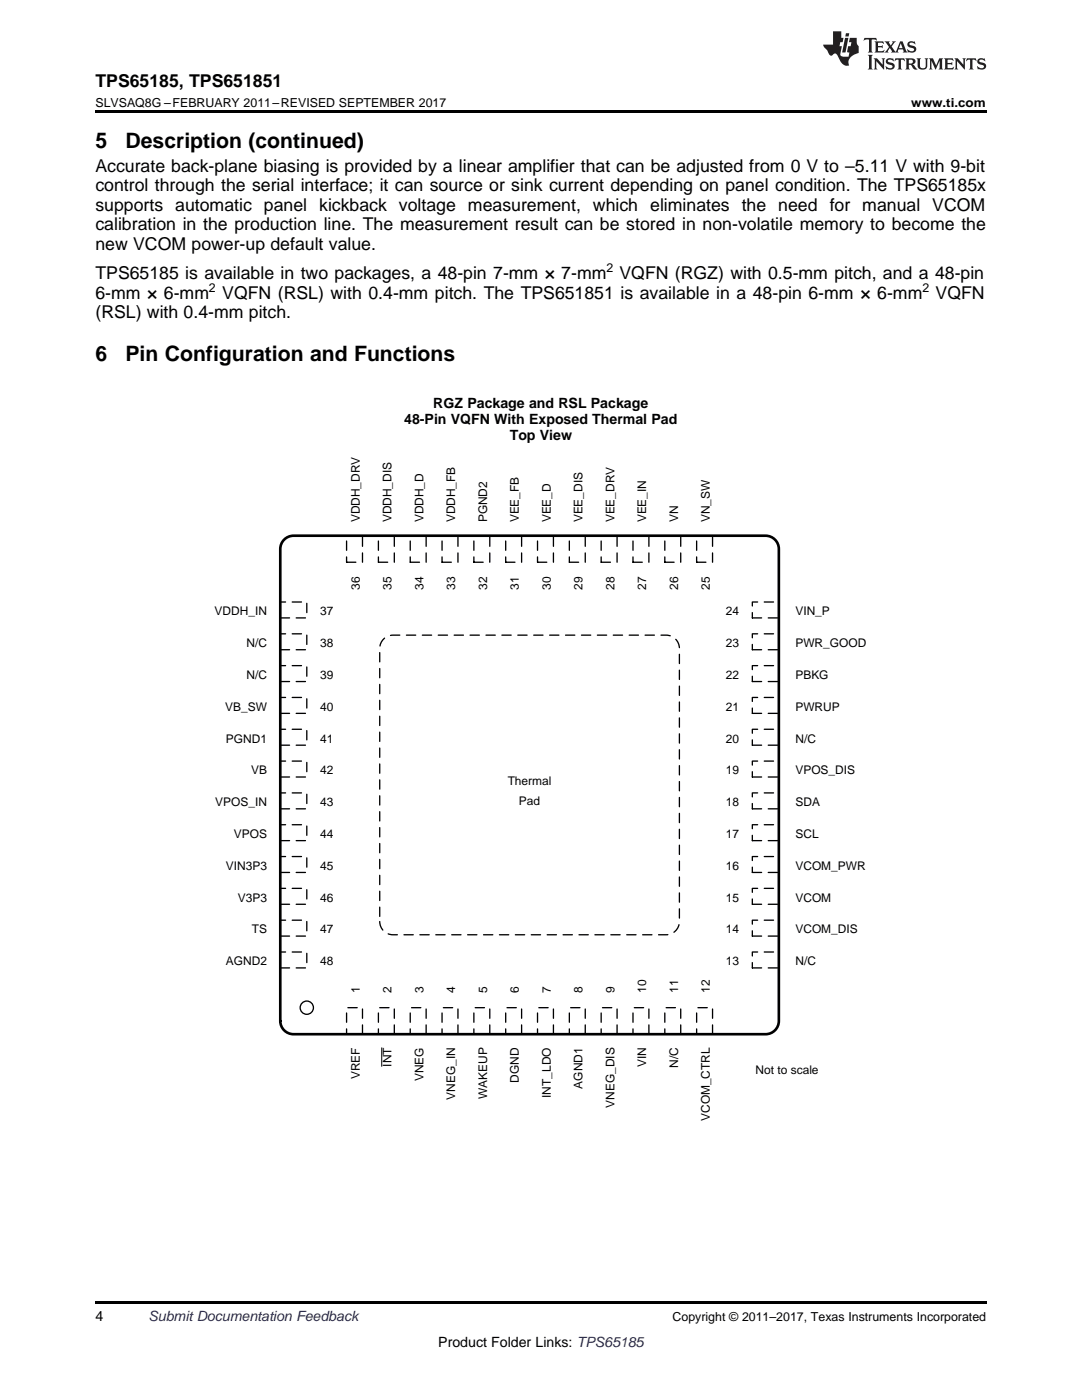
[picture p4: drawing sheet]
<svg xmlns="http://www.w3.org/2000/svg" width="216mm" height="279mm" viewBox="0 0 216 279" stroke-linecap="round" stroke-linejoin="round" font-family="sans-serif">
<defs><g id="words">
<g font-size="4.2">
<text x="19" y="29.6">5</text>
<text x="25" y="29.6">Description (continued)</text>
<text x="19" y="72">6</text>
<text x="25" y="72">Pin Configuration and Functions</text>
</g>
<g font-size="3.5">
<text x="19" y="17.3">TPS65185, TPS651851</text>
<text x="19" y="34.3">Accurate back-plane biasing is provided by a linear amplifier that can be adjusted from 0 V to –5.11 V with 9-bit</text>
<text x="19" y="38.2">control through the serial interface; it can source or sink current depending on panel condition. The TPS65185x</text>
<text x="19" y="42.1">supports automatic panel kickback voltage measurement, which eliminates the need for manual VCOM</text>
<text x="19" y="45.9">calibration in the production line. The measurement result can be stored in non-volatile memory to become the</text>
<text x="19" y="49.8">new VCOM power-up default value.</text>
<text x="19" y="55.8">TPS65185 is available in two packages, a 48-pin 7-mm × 7-mm</text>
<text x="19" y="59.7">6-mm × 6-mm</text>
<text x="44.3" y="59.7">VQFN (RSL) with 0.4-mm pitch. The TPS651851 is available in a 48-pin 6-mm × 6-mm</text>
<text x="123.6" y="55.8">VQFN (RGZ) with 0.5-mm pitch, and a 48-pin</text>
<text x="186.7" y="59.7">VQFN</text>
<text x="19" y="63.5">(RSL) with 0.4-mm pitch.</text>
</g>
<g font-size="2.8">
<text x="86.5" y="81.5">RGZ Package and RSL Package</text>
<text x="80.6" y="84.7">48-Pin VQFN With Exposed Thermal Pad</text>
<text x="101.7" y="87.8">Top View</text>
<text x="19" y="263.6">4</text>
<text x="87.5" y="268.9">Product Folder Links: TPS65185</text>
</g>
<text font-size="2.8" fill="#0000c8" x="29.6" y="263.6">Submit Documentation Feedback</text>
<g font-size="2.5">
<text x="19" y="21.4">SLVSAQ8G –FEBRUARY 2011–REVISED SEPTEMBER 2017</text>
<text x="181.8" y="21.4">www.ti.com</text>
<text x="41.7" y="58.2">2</text>
<text x="121" y="54.4">2</text>
<text x="184" y="58.2">2</text>
<text x="134.2" y="263.6">Copyright © 2011–2017, Texas Instruments Incorporated</text>
</g>
<g font-size="2.4">
<text x="71.8" y="104.3" transform="rotate(-90 71.8 104.3)">VDDH_DRV</text>
<text x="78.2" y="104.3" transform="rotate(-90 78.2 104.3)">VDDH_DIS</text>
<text x="84.5" y="104.3" transform="rotate(-90 84.5 104.3)">VDDH_D</text>
<text x="90.9" y="104.3" transform="rotate(-90 90.9 104.3)">VDDH_FB</text>
<text x="97.2" y="104.3" transform="rotate(-90 97.2 104.3)">PGND2</text>
<text x="103.6" y="104.3" transform="rotate(-90 103.6 104.3)">VEE_FB</text>
<text x="109.9" y="104.3" transform="rotate(-90 109.9 104.3)">VEE_D</text>
<text x="116.3" y="104.3" transform="rotate(-90 116.3 104.3)">VEE_DIS</text>
<text x="122.6" y="104.3" transform="rotate(-90 122.6 104.3)">VEE_DRV</text>
<text x="129" y="104.3" transform="rotate(-90 129 104.3)">VEE_IN</text>
<text x="135.3" y="104.3" transform="rotate(-90 135.3 104.3)">VN</text>
<text x="141.7" y="104.3" transform="rotate(-90 141.7 104.3)">VN_SW</text>
<text x="71.8" y="117.8" transform="rotate(-90 71.8 117.8)">36</text>
<text x="78.2" y="117.8" transform="rotate(-90 78.2 117.8)">35</text>
<text x="84.5" y="117.8" transform="rotate(-90 84.5 117.8)">34</text>
<text x="90.9" y="117.8" transform="rotate(-90 90.9 117.8)">33</text>
<text x="97.2" y="117.8" transform="rotate(-90 97.2 117.8)">32</text>
<text x="103.6" y="117.8" transform="rotate(-90 103.6 117.8)">31</text>
<text x="109.9" y="117.8" transform="rotate(-90 109.9 117.8)">30</text>
<text x="116.3" y="117.8" transform="rotate(-90 116.3 117.8)">29</text>
<text x="122.6" y="117.8" transform="rotate(-90 122.6 117.8)">28</text>
<text x="129" y="117.8" transform="rotate(-90 129 117.8)">27</text>
<text x="135.3" y="117.8" transform="rotate(-90 135.3 117.8)">26</text>
<text x="141.7" y="117.8" transform="rotate(-90 141.7 117.8)">25</text>
<text x="42.8" y="122.8">VDDH_IN</text>
<text x="63.9" y="122.8">37</text>
<text x="144.8" y="122.8">24</text>
<text x="158.7" y="122.8">VIN_P</text>
<text x="49.2" y="129.1">N/C</text>
<text x="63.9" y="129.1">38</text>
<text x="144.8" y="129.1">23</text>
<text x="158.7" y="129.1">PWR_GOOD</text>
<text x="49.2" y="135.5">N/C</text>
<text x="63.9" y="135.5">39</text>
<text x="144.8" y="135.5">22</text>
<text x="158.7" y="135.5">PBKG</text>
<text x="44.9" y="141.8">VB_SW</text>
<text x="63.9" y="141.8">40</text>
<text x="144.8" y="141.8">21</text>
<text x="158.7" y="141.8">PWRUP</text>
<text x="45.1" y="148.2">PGND1</text>
<text x="63.9" y="148.2">41</text>
<text x="144.8" y="148.2">20</text>
<text x="158.7" y="148.2">N/C</text>
<text x="50.1" y="154.5">VB</text>
<text x="63.9" y="154.5">42</text>
<text x="144.8" y="154.5">19</text>
<text x="158.7" y="154.5">VPOS_DIS</text>
<text x="43" y="160.9">VPOS_IN</text>
<text x="63.9" y="160.9">43</text>
<text x="101.3" y="156.7">Thermal</text>
<text x="103.5" y="160.6">Pad</text>
<text x="144.8" y="160.9">18</text>
<text x="158.7" y="160.9">SDA</text>
<text x="46.7" y="167.2">VPOS</text>
<text x="63.9" y="167.2">44</text>
<text x="144.8" y="167.2">17</text>
<text x="158.7" y="167.2">SCL</text>
<text x="45.1" y="173.6">VIN3P3</text>
<text x="63.9" y="173.6">45</text>
<text x="144.8" y="173.6">16</text>
<text x="158.7" y="173.6">VCOM_PWR</text>
<text x="47.5" y="179.9">V3P3</text>
<text x="63.9" y="179.9">46</text>
<text x="144.8" y="179.9">15</text>
<text x="158.7" y="179.9">VCOM</text>
<text x="50.2" y="186.3">TS</text>
<text x="63.9" y="186.3">47</text>
<text x="144.8" y="186.3">14</text>
<text x="158.7" y="186.3">VCOM_DIS</text>
<text x="45.1" y="192.6">AGND2</text>
<text x="63.9" y="192.6">48</text>
<text x="144.8" y="192.6">13</text>
<text x="158.7" y="192.6">N/C</text>
<text x="71.8" y="198.2" transform="rotate(-90 71.8 198.2)">1</text>
<text x="78.2" y="198.2" transform="rotate(-90 78.2 198.2)">2</text>
<text x="84.5" y="198.2" transform="rotate(-90 84.5 198.2)">3</text>
<text x="90.9" y="198.2" transform="rotate(-90 90.9 198.2)">4</text>
<text x="97.2" y="198.2" transform="rotate(-90 97.2 198.2)">5</text>
<text x="103.6" y="198.2" transform="rotate(-90 103.6 198.2)">6</text>
<text x="109.9" y="198.2" transform="rotate(-90 109.9 198.2)">7</text>
<text x="116.3" y="198.2" transform="rotate(-90 116.3 198.2)">8</text>
<text x="122.6" y="198.2" transform="rotate(-90 122.6 198.2)">9</text>
<text x="129" y="198.2" transform="rotate(-90 129 198.2)">10</text>
<text x="135.3" y="198.2" transform="rotate(-90 135.3 198.2)">11</text>
<text x="141.7" y="198.2" transform="rotate(-90 141.7 198.2)">12</text>
<text x="71.8" y="215.4" transform="rotate(-90 71.8 215.4)">VREF</text>
<text x="78.2" y="212.9" transform="rotate(-90 78.2 212.9)">INT</text>
<text x="84.5" y="215.8" transform="rotate(-90 84.5 215.8)">VNEG</text>
<text x="129" y="213" transform="rotate(-90 129 213)">VIN</text>
<text x="135.3" y="213.1" transform="rotate(-90 135.3 213.1)">N/C</text>
<text x="150.8" y="214.3">Not to scale</text>
<text x="90.9" y="219.5" transform="rotate(-90 90.9 219.5)">VNEG_IN</text>
<text x="97.2" y="219.4" transform="rotate(-90 97.2 219.4)">WAKEUP</text>
<text x="103.6" y="216.1" transform="rotate(-90 103.6 216.1)">DGND</text>
<text x="109.9" y="219.1" transform="rotate(-90 109.9 219.1)">INT_LDO</text>
<text x="116.3" y="217.2" transform="rotate(-90 116.3 217.2)">AGND1</text>
<text x="122.6" y="221.1" transform="rotate(-90 122.6 221.1)">VNEG_DIS</text>
<text x="141.7" y="223.7" transform="rotate(-90 141.7 223.7)">VCOM_CTRL</text>
</g>
</g></defs>
<path d="M19 259.7h177.8v.5h-177.8z" fill="#000"/>
<path d="M69.2 106.9h3.1v5.3h-3.1z" fill-rule="evenodd" fill="#fff"/>
<path d="M69.2 106.9h3.1v5.3h-3.1z" fill="none" stroke="#000" stroke-width=".26" stroke-dasharray="1.9 1.3"/>
<path d="M69.2 201.1h3.1v5.3h-3.1z" fill-rule="evenodd" fill="#fff"/>
<path d="M69.2 201.1h3.1v5.3h-3.1z" fill="none" stroke="#000" stroke-width=".26" stroke-dasharray="1.9 1.3"/>
<path d="M55.9 120.1h5.3v3.2h-5.3z" fill-rule="evenodd" fill="#fff"/>
<path d="M55.9 120.1h5.3v3.2h-5.3z" fill="none" stroke="#000" stroke-width=".26" stroke-dasharray="1.9 1.3"/>
<path d="M150.1 120.1h5.3v3.2h-5.3z" fill-rule="evenodd" fill="#fff"/>
<path d="M150.1 120.1h5.3v3.2h-5.3z" fill="none" stroke="#000" stroke-width=".26" stroke-dasharray="1.9 1.3"/>
<path d="M75.5 106.9h3.2v5.3h-3.2z" fill-rule="evenodd" fill="#fff"/>
<path d="M75.5 106.9h3.2v5.3h-3.2z" fill="none" stroke="#000" stroke-width=".26" stroke-dasharray="1.9 1.3"/>
<path d="M75.5 201.1h3.2v5.3h-3.2z" fill-rule="evenodd" fill="#fff"/>
<path d="M75.5 201.1h3.2v5.3h-3.2z" fill="none" stroke="#000" stroke-width=".26" stroke-dasharray="1.9 1.3"/>
<path d="M76.2 209v3.9" fill="none" stroke="#000" stroke-width=".2"/>
<path d="M55.9 126.5h5.3v3.2h-5.3z" fill-rule="evenodd" fill="#fff"/>
<path d="M55.9 126.5h5.3v3.2h-5.3z" fill="none" stroke="#000" stroke-width=".26" stroke-dasharray="1.9 1.3"/>
<path d="M150.1 126.5h5.3v3.2h-5.3z" fill-rule="evenodd" fill="#fff"/>
<path d="M150.1 126.5h5.3v3.2h-5.3z" fill="none" stroke="#000" stroke-width=".26" stroke-dasharray="1.9 1.3"/>
<path d="M81.9 106.9h3.1v5.3h-3.1z" fill-rule="evenodd" fill="#fff"/>
<path d="M81.9 106.9h3.1v5.3h-3.1z" fill="none" stroke="#000" stroke-width=".26" stroke-dasharray="1.9 1.3"/>
<path d="M81.9 201.1h3.1v5.3h-3.1z" fill-rule="evenodd" fill="#fff"/>
<path d="M81.9 201.1h3.1v5.3h-3.1z" fill="none" stroke="#000" stroke-width=".26" stroke-dasharray="1.9 1.3"/>
<path d="M55.9 132.8h5.3v3.2h-5.3z" fill-rule="evenodd" fill="#fff"/>
<path d="M55.9 132.8h5.3v3.2h-5.3z" fill="none" stroke="#000" stroke-width=".26" stroke-dasharray="1.9 1.3"/>
<path d="M150.1 132.8h5.3v3.2h-5.3z" fill-rule="evenodd" fill="#fff"/>
<path d="M150.1 132.8h5.3v3.2h-5.3z" fill="none" stroke="#000" stroke-width=".26" stroke-dasharray="1.9 1.3"/>
<path d="M88.2 106.9h3.2v5.3h-3.2z" fill-rule="evenodd" fill="#fff"/>
<path d="M88.2 106.9h3.2v5.3h-3.2z" fill="none" stroke="#000" stroke-width=".26" stroke-dasharray="1.9 1.3"/>
<path d="M88.2 201.1h3.2v5.3h-3.2z" fill-rule="evenodd" fill="#fff"/>
<path d="M88.2 201.1h3.2v5.3h-3.2z" fill="none" stroke="#000" stroke-width=".26" stroke-dasharray="1.9 1.3"/>
<path d="M55.9 139.2h5.3v3.2h-5.3z" fill-rule="evenodd" fill="#fff"/>
<path d="M55.9 139.2h5.3v3.2h-5.3z" fill="none" stroke="#000" stroke-width=".26" stroke-dasharray="1.9 1.3"/>
<path d="M150.1 139.2h5.3v3.2h-5.3z" fill-rule="evenodd" fill="#fff"/>
<path d="M150.1 139.2h5.3v3.2h-5.3z" fill="none" stroke="#000" stroke-width=".26" stroke-dasharray="1.9 1.3"/>
<path d="M94.6 106.9h3.1v5.3h-3.1z" fill-rule="evenodd" fill="#fff"/>
<path d="M94.6 106.9h3.1v5.3h-3.1z" fill="none" stroke="#000" stroke-width=".26" stroke-dasharray="1.9 1.3"/>
<path d="M94.6 201.1h3.1v5.3h-3.1z" fill-rule="evenodd" fill="#fff"/>
<path d="M94.6 201.1h3.1v5.3h-3.1z" fill="none" stroke="#000" stroke-width=".26" stroke-dasharray="1.9 1.3"/>
<path d="M55.9 145.5h5.3v3.2h-5.3z" fill-rule="evenodd" fill="#fff"/>
<path d="M55.9 145.5h5.3v3.2h-5.3z" fill="none" stroke="#000" stroke-width=".26" stroke-dasharray="1.9 1.3"/>
<path d="M150.1 145.5h5.3v3.2h-5.3z" fill-rule="evenodd" fill="#fff"/>
<path d="M150.1 145.5h5.3v3.2h-5.3z" fill="none" stroke="#000" stroke-width=".26" stroke-dasharray="1.9 1.3"/>
<path d="M100.9 106.9h3.2v5.3h-3.2z" fill-rule="evenodd" fill="#fff"/>
<path d="M100.9 106.9h3.2v5.3h-3.2z" fill="none" stroke="#000" stroke-width=".26" stroke-dasharray="1.9 1.3"/>
<path d="M100.9 201.1h3.2v5.3h-3.2z" fill-rule="evenodd" fill="#fff"/>
<path d="M100.9 201.1h3.2v5.3h-3.2z" fill="none" stroke="#000" stroke-width=".26" stroke-dasharray="1.9 1.3"/>
<path d="M55.9 151.9h5.3v3.2h-5.3z" fill-rule="evenodd" fill="#fff"/>
<path d="M55.9 151.9h5.3v3.2h-5.3z" fill="none" stroke="#000" stroke-width=".26" stroke-dasharray="1.9 1.3"/>
<path d="M150.1 151.9h5.3v3.2h-5.3z" fill-rule="evenodd" fill="#fff"/>
<path d="M150.1 151.9h5.3v3.2h-5.3z" fill="none" stroke="#000" stroke-width=".26" stroke-dasharray="1.9 1.3"/>
<path d="M107.3 106.9h3.1v5.3h-3.1z" fill-rule="evenodd" fill="#fff"/>
<path d="M107.3 106.9h3.1v5.3h-3.1z" fill="none" stroke="#000" stroke-width=".26" stroke-dasharray="1.9 1.3"/>
<path d="M107.3 201.1h3.1v5.3h-3.1z" fill-rule="evenodd" fill="#fff"/>
<path d="M107.3 201.1h3.1v5.3h-3.1z" fill="none" stroke="#000" stroke-width=".26" stroke-dasharray="1.9 1.3"/>
<path d="M55.9 158.2h5.3v3.2h-5.3z" fill-rule="evenodd" fill="#fff"/>
<path d="M55.9 158.2h5.3v3.2h-5.3z" fill="none" stroke="#000" stroke-width=".26" stroke-dasharray="1.9 1.3"/>
<path d="M150.1 158.2h5.3v3.2h-5.3z" fill-rule="evenodd" fill="#fff"/>
<path d="M150.1 158.2h5.3v3.2h-5.3z" fill="none" stroke="#000" stroke-width=".26" stroke-dasharray="1.9 1.3"/>
<path d="M113.6 106.9h3.2v5.3h-3.2z" fill-rule="evenodd" fill="#fff"/>
<path d="M113.6 106.9h3.2v5.3h-3.2z" fill="none" stroke="#000" stroke-width=".26" stroke-dasharray="1.9 1.3"/>
<path d="M113.6 201.1h3.2v5.3h-3.2z" fill-rule="evenodd" fill="#fff"/>
<path d="M113.6 201.1h3.2v5.3h-3.2z" fill="none" stroke="#000" stroke-width=".26" stroke-dasharray="1.9 1.3"/>
<path d="M55.9 164.6h5.3v3.2h-5.3z" fill-rule="evenodd" fill="#fff"/>
<path d="M55.9 164.6h5.3v3.2h-5.3z" fill="none" stroke="#000" stroke-width=".26" stroke-dasharray="1.9 1.3"/>
<path d="M150.1 164.6h5.3v3.2h-5.3z" fill-rule="evenodd" fill="#fff"/>
<path d="M150.1 164.6h5.3v3.2h-5.3z" fill="none" stroke="#000" stroke-width=".26" stroke-dasharray="1.9 1.3"/>
<path d="M120 106.9h3.1v5.3h-3.1z" fill-rule="evenodd" fill="#fff"/>
<path d="M120 106.9h3.1v5.3h-3.1z" fill="none" stroke="#000" stroke-width=".26" stroke-dasharray="1.9 1.3"/>
<path d="M120 201.1h3.1v5.3h-3.1z" fill-rule="evenodd" fill="#fff"/>
<path d="M120 201.1h3.1v5.3h-3.1z" fill="none" stroke="#000" stroke-width=".26" stroke-dasharray="1.9 1.3"/>
<path d="M55.9 170.9h5.3v3.2h-5.3z" fill-rule="evenodd" fill="#fff"/>
<path d="M55.9 170.9h5.3v3.2h-5.3z" fill="none" stroke="#000" stroke-width=".26" stroke-dasharray="1.9 1.3"/>
<path d="M150.1 170.9h5.3v3.2h-5.3z" fill-rule="evenodd" fill="#fff"/>
<path d="M150.1 170.9h5.3v3.2h-5.3z" fill="none" stroke="#000" stroke-width=".26" stroke-dasharray="1.9 1.3"/>
<path d="M126.3 106.9h3.2v5.3h-3.2z" fill-rule="evenodd" fill="#fff"/>
<path d="M126.3 106.9h3.2v5.3h-3.2z" fill="none" stroke="#000" stroke-width=".26" stroke-dasharray="1.9 1.3"/>
<path d="M126.3 201.1h3.2v5.3h-3.2z" fill-rule="evenodd" fill="#fff"/>
<path d="M126.3 201.1h3.2v5.3h-3.2z" fill="none" stroke="#000" stroke-width=".26" stroke-dasharray="1.9 1.3"/>
<path d="M55.9 177.3h5.3v3.2h-5.3z" fill-rule="evenodd" fill="#fff"/>
<path d="M55.9 177.3h5.3v3.2h-5.3z" fill="none" stroke="#000" stroke-width=".26" stroke-dasharray="1.9 1.3"/>
<path d="M150.1 177.3h5.3v3.2h-5.3z" fill-rule="evenodd" fill="#fff"/>
<path d="M150.1 177.3h5.3v3.2h-5.3z" fill="none" stroke="#000" stroke-width=".26" stroke-dasharray="1.9 1.3"/>
<path d="M132.7 106.9h3.1v5.3h-3.1z" fill-rule="evenodd" fill="#fff"/>
<path d="M132.7 106.9h3.1v5.3h-3.1z" fill="none" stroke="#000" stroke-width=".26" stroke-dasharray="1.9 1.3"/>
<path d="M132.7 201.1h3.1v5.3h-3.1z" fill-rule="evenodd" fill="#fff"/>
<path d="M132.7 201.1h3.1v5.3h-3.1z" fill="none" stroke="#000" stroke-width=".26" stroke-dasharray="1.9 1.3"/>
<path d="M55.9 183.6h5.3v3.2h-5.3z" fill-rule="evenodd" fill="#fff"/>
<path d="M55.9 183.6h5.3v3.2h-5.3z" fill="none" stroke="#000" stroke-width=".26" stroke-dasharray="1.9 1.3"/>
<path d="M150.1 183.6h5.3v3.2h-5.3z" fill-rule="evenodd" fill="#fff"/>
<path d="M150.1 183.6h5.3v3.2h-5.3z" fill="none" stroke="#000" stroke-width=".26" stroke-dasharray="1.9 1.3"/>
<path d="M139 106.9h3.2v5.3h-3.2z" fill-rule="evenodd" fill="#fff"/>
<path d="M139 106.9h3.2v5.3h-3.2z" fill="none" stroke="#000" stroke-width=".26" stroke-dasharray="1.9 1.3"/>
<path d="M139 201.1h3.2v5.3h-3.2z" fill-rule="evenodd" fill="#fff"/>
<path d="M139 201.1h3.2v5.3h-3.2z" fill="none" stroke="#000" stroke-width=".26" stroke-dasharray="1.9 1.3"/>
<path d="M55.9 190h5.3v3.2h-5.3z" fill-rule="evenodd" fill="#fff"/>
<path d="M55.9 190h5.3v3.2h-5.3z" fill="none" stroke="#000" stroke-width=".26" stroke-dasharray="1.9 1.3"/>
<path d="M150.1 190h5.3v3.2h-5.3z" fill-rule="evenodd" fill="#fff"/>
<path d="M150.1 190h5.3v3.2h-5.3z" fill="none" stroke="#000" stroke-width=".26" stroke-dasharray="1.9 1.3"/>
<circle cx="61.2" cy="201.1" r="1.32" fill="none" stroke="#000" stroke-width=".26"/>
<path d="M56.5 107.9a2.65 2.65 0 0 1 2.1-1h94.2a2.65 2.65 0 0 1 2.6 2.7v94.2a2.64 2.64 0 0 1-2.6 2.6h-94.2a2.64 2.64 0 0 1-2.7-2.6v-94.2l.1-.6z" fill="none" stroke="#000" stroke-width=".53"/>
<path d="M76.4 127.7a2.65 2.65 0 0 1 2-.9h54.5a2.65 2.65 0 0 1 2.7 2.6v54.5a2.64 2.64 0 0 1-2.7 2.7h-54.5a2.64 2.64 0 0 1-2.6-2.7v-54.5v-.6z" fill-rule="evenodd" fill="#fff"/>
<path d="M76.4 127.7a2.65 2.65 0 0 1 2-.9h54.5a2.65 2.65 0 0 1 2.7 2.6v54.5a2.64 2.64 0 0 1-2.7 2.7h-54.5a2.64 2.64 0 0 1-2.6-2.7v-54.5v-.6z" fill="none" stroke="#000" stroke-width=".26" stroke-dasharray="1.9 1.3"/>
<path d="M19 22h177.8v.5h-177.8z" fill="#000"/>
<g fill="#231f20">
<path d="M172.5 7.6l-.1 .5 .4-.2h.6v.1v2.1l-.2 .4h.9l-.2-.4v-2.1l.1-.1h.5l.5 .2-.2-.5zM174.5 8.3l.2 .3v1.5l-.2 .4h1.8l.2-.6a1.04 1.04 0 0 1-1.3 .2v-.7h.6l.3 .2v-.6l-.3 .2h-.6v-.6l.8-.1 .4 .3-.2-.5zM176.5 8.3l.9 1.1-.9 1.1h.8l-.2-.2 .4-.7 .5 .7-.2 .2h1.5l-.2-.2 .2-.4h.9l.1 .4-.2 .2h1l-.3-.3-.7-1.9h-.5l-.9 2-.8-1 .9-1h-.8l.1 .3-.4 .5-.3-.6 .1-.2zM179.7 8.6l.4 1h-.7zM181.3 8.4a.63 .63 0 0 0-.2 .7 .63 .63 0 0 0 .6 .4l.6 .2 .1 .2a.75 .75 0 0 1-.7 .4 .75 .75 0 0 1-.6-.5l.1 .7 .1-.1a1.11 1.11 0 0 0 1.5-.6 1.13 1.13 0 0 0-1.2-.8l-.1-.4a1.04 1.04 0 0 1 1.2 .2l-.2-.5-.2 .1-.4-.2zM173.2 10.9l.2 .4v2.2l-.2 .4h1l-.3-.4v-2.2l.3-.4zM174.3 11.6l.3 .4v1.5l-.3 .4h.8l-.2-.4v-1.3l1.5 1.7v-1.9l.2-.4h-.7l.2 .4v.9l-1.1-1.3zM177 11.8a.62 .62 0 0 0-.2 .7 .62 .62 0 0 0 .6 .4l.6 .1 .1 .3a.76 .76 0 0 1-.7 .3 .76 .76 0 0 1-.7-.4l.2 .7 .1-.1a1.11 1.11 0 0 0 1.5-.6 1.13 1.13 0 0 0-1.2-.8l-.1-.4a1.04 1.04 0 0 1 1.2 .2l-.2-.6-.2 .1-.5-.1zM178.7 11.6l-.2 .6a.61 .61 0 0 1 .8-.3v1.6l-.2 .4h.9l-.2-.4v-1.6a.63 .63 0 0 1 .7 .3l-.1-.6zM180.6 11.6l.3 .4v1.5l-.3 .4h1l-.2-.2-.1-.8 .6 .2a.76 .76 0 0 0 1.2 .7l-1-1a.58 .58 0 0 0 .6-.5 .58 .58 0 0 0-.5-.6zM181.4 11.9h.1a.45 .45 0 0 1 .5 .1 .45 .45 0 0 1 .1 .5l-.8 .2zM182.9 11.6l.2 .2a2.17 2.17 0 0 0 .3 1.9 .99 .99 0 0 0 1.6-.6v-1.1l.2-.4h-.7l.2 .2a1.92 1.92 0 0 1-.2 1.8 .6 .6 0 0 1-.9-.5v-1.1l.2-.4zM185.4 11.6l.2 .4v1.5l-.2 .4h.7l-.2-.4v-1.4l.8 1.8 .8-1.8v1.4l-.2 .4h.9l-.2-.4v-1.5l.2-.4h-.8l-.6 1.5-.6-1.5zM188.4 11.6l.2 .4v1.5l-.2 .4h1.8l.1-.6a1.04 1.04 0 0 1-1.2 .1v-.6h.5l.4 .2v-.6l-.4 .2h-.5v-.7h.8l.3 .3-.1-.6zM190.5 11.6l.2 .4v1.5l-.2 .4h.7l-.2-.4v-1.3l1.5 1.7v-1.9l.2-.4h-.7l.2 .4v.9l-1.1-1.3zM192.9 11.6l-.1 .6a.61 .61 0 0 1 .7-.3l.1 1.6-.3 .4h1l-.3-.4 .1-1.6a.63 .63 0 0 1 .7 .3l-.1-.6zM195.2 11.8a.62 .62 0 0 0-.2 .7 .62 .62 0 0 0 .6 .4l.6 .1 .1 .3a.76 .76 0 0 1-.7 .3 .76 .76 0 0 1-.6-.4l.1 .7 .1-.1a1.11 1.11 0 0 0 1.6-.6 1.13 1.13 0 0 0-1.3-.8l-.1-.4a1.04 1.04 0 0 1 1.2 .2l-.1-.6-.2 .1-.5-.1z"/>
<path d="M166.2 6.3v2.6h-1.9v.4l.8 .9a.91 .91 0 0 0 1 .8 .56 .56 0 0 1 .5-.3 .56 .56 0 0 1 .5 .3l.4 .8a1.53 1.53 0 0 0 1.9 1.2 1.54 1.54 0 0 1 1-2.1l.9-.3v-1.4a1.52 1.52 0 0 1-.4-1.6h-1.3l-.2 .8h.5l-.2 .8h-.5l-.1 1v.2l.4 .1-.2 .8a1.93 1.93 0 0 1-1.6-.3l.3-1.8h-.5l.2-.8h.4l.2-.8h-.4v-1.3zM168.6 7.6l-.6 2.9h.7l.6-2.9zM168.8 6.6l-.1 .7h.6l.2-.7z"/>
</g>
<use href="#words"/>
</svg>
